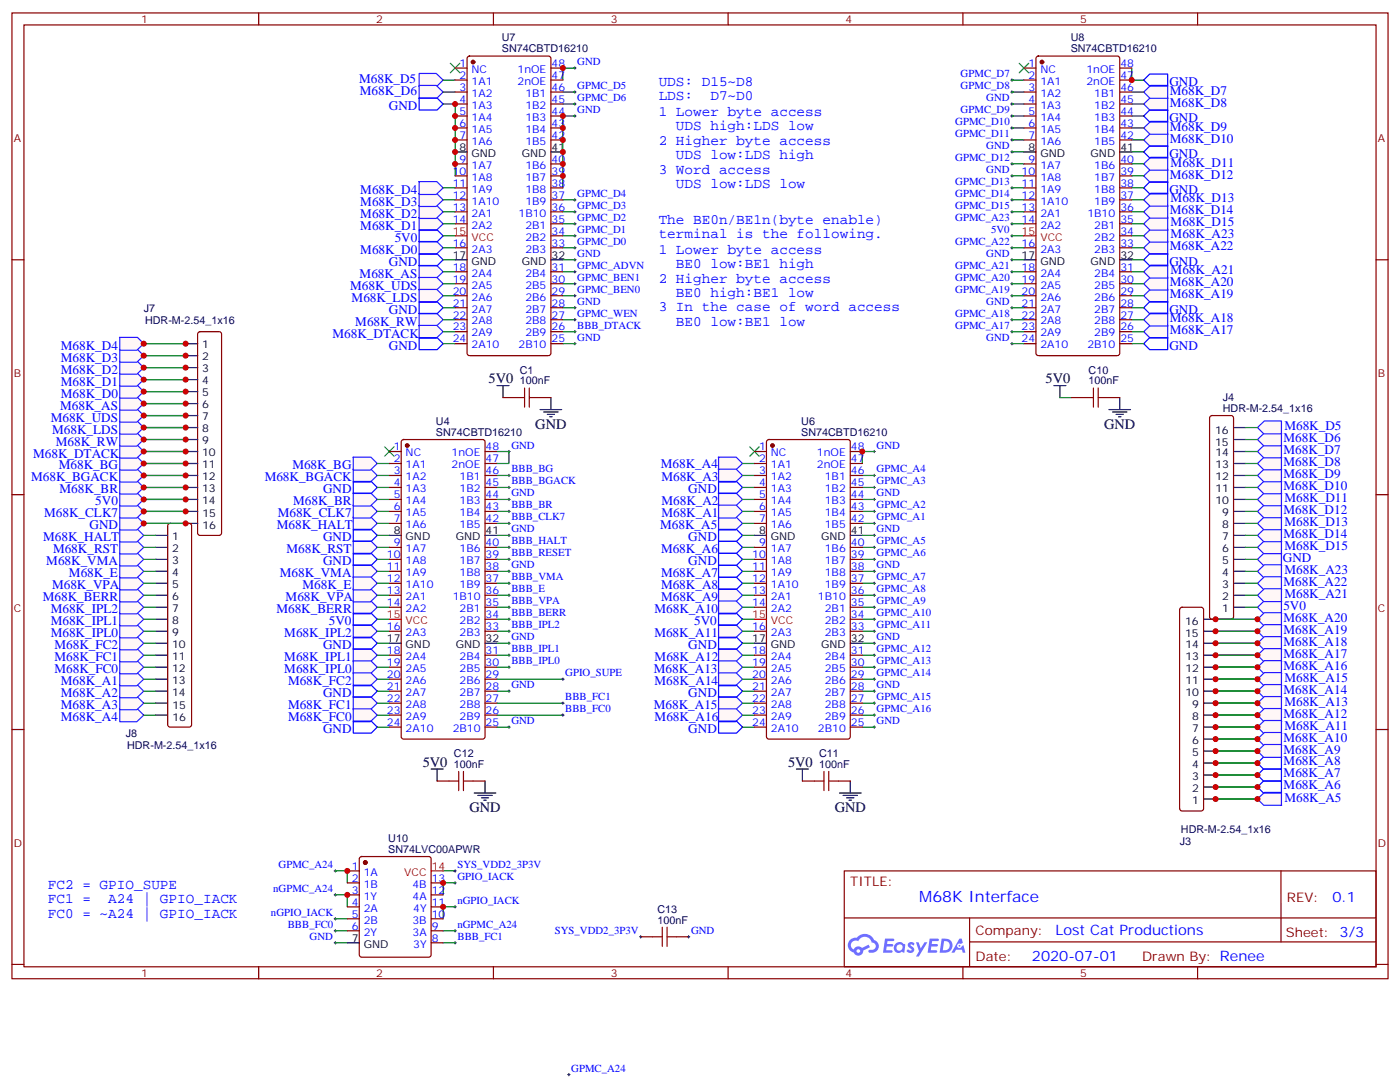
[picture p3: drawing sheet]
<svg xmlns="http://www.w3.org/2000/svg" width="412mm" height="321mm" viewBox="0 0 412 321" stroke-linecap="round" stroke-linejoin="round" font-family="sans-serif">
<defs><g id="words">
<text font-size="4.6" fill="#00f" x="270.8" y="265.4">M68K Interface</text>
<g font-size="4.2" fill="#00f">
<text x="194" y="25.3">UDS: D15~D8</text>
<text x="194" y="29.6">LDS:</text>
<text x="209.3" y="29.6">D7~D0</text>
<text x="194" y="34.1">1 Lower byte access</text>
<text x="199.1" y="38.4">UDS high:LDS low</text>
<text x="194" y="42.6">2 Higher byte access</text>
<text x="199.1" y="46.8">UDS low:LDS high</text>
<text x="194" y="51.1">3 Word access</text>
<text x="199.1" y="55.3">UDS low:LDS low</text>
<text x="194" y="65.9">The BE0n/BE1n(byte enable)</text>
<text x="194" y="70.1">terminal is the following.</text>
<text x="194" y="74.7">1 Lower byte access</text>
<text x="194" y="83.2">2 Higher byte access</text>
<text x="199.1" y="79">BE0 low:BE1 high</text>
<text x="199.1" y="87.4">BE0 high:BE1 low</text>
<text x="194" y="91.7">3 In the case of word access</text>
<text x="199.1" y="95.9">BE0 low:BE1 low</text>
<text x="14.1" y="261.7">FC2 = GPIO_SUPE</text>
<text x="14.1" y="265.9">FC1 =</text>
<text x="31.9" y="265.9">A24 | GPIO_IACK</text>
<text x="392.5" y="265.7">0.1</text>
<text x="14.1" y="270.2">FC0 = ~A24 | GPIO_IACK</text>
<text x="310.9" y="275.2">Lost Cat Productions</text>
<text x="304" y="283">2020-07-01</text>
</g>
<g font-size="4.2">
<text x="143.9" y="112.8">5V0</text>
<text x="308" y="112.8">5V0</text>
<text x="157.7" y="126.2">GND</text>
<text x="325.3" y="126.2">GND</text>
<text x="124.5" y="225.7">5V0</text>
<text x="232.1" y="225.7">5V0</text>
<text x="138.3" y="239.1">GND</text>
<text x="245.9" y="239.1">GND</text>
</g>
<g font-size="3.9" fill="#00f">
<text x="105.8" y="24.3">M68K_D5</text>
<text x="106" y="27.9">M68K_D6</text>
<text x="344.5" y="25.3">GND</text>
<text x="344.6" y="27.9">M68K_D7</text>
<text x="114.6" y="32.4">GND</text>
<text x="344.5" y="35.9">GND</text>
<text x="344.6" y="31.4">M68K_D8</text>
<text x="344.6" y="42">M68K_D10</text>
<text x="344.6" y="38.4">M68K_D9</text>
<text x="344.5" y="46.5">GND</text>
<text x="344.6" y="52.6">M68K_D12</text>
<text x="344.8" y="49">M68K_D11</text>
<text x="106.1" y="57.1">M68K_D4</text>
<text x="344.5" y="57.1">GND</text>
<text x="344.8" y="59.6">M68K_D13</text>
<text x="106.1" y="64.1">M68K_D2</text>
<text x="106.1" y="60.6">M68K_D3</text>
<text x="344.6" y="63.1">M68K_D14</text>
<text x="106.1" y="67.7">M68K_D1</text>
<text x="116.3" y="71.2">5V0</text>
<text x="344.8" y="70.2">M68K_A23</text>
<text x="344.8" y="66.7">M68K_D15</text>
<text x="106.1" y="74.7">M68K_D0</text>
<text x="344.6" y="73.7">M68K_A22</text>
<text x="105.9" y="81.8">M68K_AS</text>
<text x="114.6" y="78.2">GND</text>
<text x="344.5" y="78.2">GND</text>
<text x="344.8" y="80.8">M68K_A21</text>
<text x="103.2" y="85.3">M68K_UDS</text>
<text x="103.6" y="88.8">M68K_LDS</text>
<text x="344.6" y="87.8">M68K_A19</text>
<text x="344.6" y="84.3">M68K_A20</text>
<text x="104.7" y="95.9">M68K_RW</text>
<text x="114.6" y="92.4">GND</text>
<text x="344.5" y="92.4">GND</text>
<text x="344.6" y="94.9">M68K_A18</text>
<text x="98" y="99.4">M68K_DTACK</text>
<text x="344.6" y="98.4">M68K_A17</text>
<text x="17.9" y="106.5">M68K_D3</text>
<text x="17.9" y="102.9">M68K_D4</text>
<text x="114.6" y="102.9">GND</text>
<text x="344.5" y="102.9">GND</text>
<text x="17.9" y="113.5">M68K_D1</text>
<text x="17.9" y="110">M68K_D2</text>
<text x="17.9" y="117.1">M68K_D0</text>
<text x="15" y="124.1">M68K_UDS</text>
<text x="17.8" y="120.6">M68K_AS</text>
<text x="15.4" y="127.6">M68K_LDS</text>
<text x="16.5" y="131.2">M68K_RW</text>
<text x="378.1" y="130.2">M68K_D6</text>
<text x="378.4" y="126.6">M68K_D5</text>
<text x="9.8" y="134.7">M68K_DTACK</text>
<text x="194.7" y="137.7">M68K_A4</text>
<text x="378.1" y="137.2">M68K_D8</text>
<text x="378.1" y="133.7">M68K_D7</text>
<text x="9.2" y="141.7">M68K_BGACK</text>
<text x="17.3" y="138.2">M68K_BG</text>
<text x="78" y="141.7">M68K_BGACK</text>
<text x="86.1" y="138.2">M68K_BG</text>
<text x="194.8" y="141.7">M68K_A3</text>
<text x="378.1" y="140.7">M68K_D9</text>
<text x="17.6" y="145.3">M68K_BR</text>
<text x="28.1" y="148.8">5V0</text>
<text x="86.3" y="148.8">M68K_BR</text>
<text x="95.2" y="145.3">GND</text>
<text x="194.8" y="148.8">M68K_A2</text>
<text x="202.8" y="145.3">GND</text>
<text x="378.1" y="144.3">M68K_D10</text>
<text x="378.4" y="147.8">M68K_D11</text>
<text x="13" y="152.3">M68K_CLK7</text>
<text x="26.4" y="155.9">GND</text>
<text x="81.5" y="155.9">M68K_HALT</text>
<text x="81.8" y="152.3">M68K_CLK7</text>
<text x="194.5" y="155.8">M68K_A5</text>
<text x="194.8" y="152.3">M68K_A1</text>
<text x="378.1" y="151.3">M68K_D12</text>
<text x="378.4" y="154.9">M68K_D13</text>
<text x="12.7" y="159.4">M68K_HALT</text>
<text x="95.2" y="159.4">GND</text>
<text x="202.8" y="159.4">GND</text>
<text x="378.1" y="158.4">M68K_D14</text>
<text x="378.4" y="161.9">M68K_D15</text>
<text x="13.6" y="166.4">M68K_VMA</text>
<text x="15.6" y="162.9">M68K_RST</text>
<text x="84.4" y="162.9">M68K_RST</text>
<text x="95.2" y="166.4">GND</text>
<text x="194.7" y="162.9">M68K_A6</text>
<text x="202.8" y="166.4">GND</text>
<text x="377.9" y="165.4">GND</text>
<text x="15.3" y="173.5">M68K_VPA</text>
<text x="20.3" y="170">M68K_E</text>
<text x="82.4" y="170">M68K_VMA</text>
<text x="89.1" y="173.5">M68K_E</text>
<text x="194.7" y="170">M68K_A7</text>
<text x="194.7" y="173.5">M68K_A8</text>
<text x="378.1" y="172.5">M68K_A22</text>
<text x="378.4" y="169">M68K_A23</text>
<text x="12.6" y="177">M68K_BERR</text>
<text x="84.1" y="177">M68K_VPA</text>
<text x="194.7" y="177">M68K_A9</text>
<text x="378" y="179.5">5V0</text>
<text x="378.4" y="176">M68K_A21</text>
<text x="15" y="184.1">M68K_IPL1</text>
<text x="15" y="180.6">M68K_IPL2</text>
<text x="81.4" y="180.6">M68K_BERR</text>
<text x="96.9" y="184.1">5V0</text>
<text x="192.8" y="180.5">M68K_A10</text>
<text x="204.5" y="184.1">5V0</text>
<text x="378.1" y="183.1">M68K_A20</text>
<text x="15" y="187.6">M68K_IPL0</text>
<text x="16" y="191.1">M68K_FC2</text>
<text x="83.7" y="187.6">M68K_IPL2</text>
<text x="95.2" y="191.1">GND</text>
<text x="192.8" y="187.5">M68K_A11</text>
<text x="202.8" y="191.1">GND</text>
<text x="378.1" y="186.6">M68K_A19</text>
<text x="378.1" y="190.1">M68K_A18</text>
<text x="16" y="194.7">M68K_FC1</text>
<text x="83.7" y="194.7">M68K_IPL1</text>
<text x="192.8" y="194.6">M68K_A12</text>
<text x="378.1" y="193.7">M68K_A17</text>
<text x="378.1" y="197.2">M68K_A16</text>
<text x="16" y="198.2">M68K_FC0</text>
<text x="17.9" y="201.7">M68K_A1</text>
<text x="83.7" y="198.2">M68K_IPL0</text>
<text x="84.8" y="201.7">M68K_FC2</text>
<text x="192.6" y="198.1">M68K_A13</text>
<text x="192.8" y="201.7">M68K_A14</text>
<text x="378.4" y="200.7">M68K_A15</text>
<text x="17.9" y="208.8">M68K_A3</text>
<text x="17.9" y="205.2">M68K_A2</text>
<text x="84.8" y="208.8">M68K_FC1</text>
<text x="95.2" y="205.2">GND</text>
<text x="192.6" y="208.7">M68K_A15</text>
<text x="202.8" y="205.2">GND</text>
<text x="378.1" y="204.3">M68K_A14</text>
<text x="378.4" y="207.8">M68K_A13</text>
<text x="17.9" y="212.3">M68K_A4</text>
<text x="84.8" y="212.3">M68K_FC0</text>
<text x="95.2" y="215.8">GND</text>
<text x="192.8" y="212.2">M68K_A16</text>
<text x="202.8" y="215.8">GND</text>
<text x="378.1" y="211.3">M68K_A12</text>
<text x="378.4" y="214.8">M68K_A11</text>
<text x="378.1" y="218.4">M68K_A10</text>
<text x="378.1" y="221.9">M68K_A9</text>
<text x="378.1" y="225.4">M68K_A8</text>
<text x="378.1" y="232.4">M68K_A6</text>
<text x="378.1" y="228.9">M68K_A7</text>
<text x="378.4" y="236">M68K_A5</text>
</g>
<g font-size="3.9" fill="#800">
<text x="250.5" y="261">TITLE:</text>
<text x="379.1" y="265.7">REV:</text>
<text x="287.4" y="275.2">Company:</text>
<text x="378.7" y="275.8">Sheet: 3/3</text>
<text x="287.4" y="282.9">Date:</text>
<text x="336.4" y="282.9">Drawn By: Renee</text>
</g>
<g font-size="3.2" fill="#800">
<text x="41.6" y="6.8">1</text>
<text x="110.8" y="6.8">2</text>
<text x="179.9" y="6.8">3</text>
<text x="249.1" y="6.8">4</text>
<text x="318.2" y="6.8">5</text>
<text x="4.1" y="41.9">A</text>
<text x="405.9" y="41.9">A</text>
<text x="4.1" y="111.1">B</text>
<text x="405.9" y="111.1">B</text>
<text x="4.1" y="180.2">C</text>
<text x="405.9" y="180.2">C</text>
<text x="4.1" y="249.3">D</text>
<text x="405.9" y="249.3">D</text>
<text x="41.6" y="287.6">1</text>
<text x="110.8" y="287.6">2</text>
<text x="179.9" y="287.6">3</text>
<text x="249.1" y="287.6">4</text>
<text x="318.2" y="287.6">5</text>
</g>
<g font-size="3.2" fill="#000080">
<text x="147.8" y="15.4">SN74CBTD16210</text>
<text x="147.8" y="12.1">U7</text>
<text x="315.4" y="15.4">SN74CBTD16210</text>
<text x="315.4" y="12.1">U8</text>
<text x="42.4" y="91.8">J7</text>
<text x="42.7" y="95.3">HDR-M-2.54_1x16</text>
<text x="153.1" y="113.2">100nF</text>
<text x="153.1" y="110">C1</text>
<text x="320.7" y="113.2">100nF</text>
<text x="320.7" y="110">C10</text>
<text x="360.2" y="118.1">J4</text>
<text x="128.4" y="125">U4</text>
<text x="236" y="125">U6</text>
<text x="360.2" y="121.3">HDR-M-2.54_1x16</text>
<text x="128.4" y="128.3">SN74CBTD16210</text>
<text x="236" y="128.3">SN74CBTD16210</text>
<text x="37.1" y="217">J8</text>
<text x="37.4" y="220.5">HDR-M-2.54_1x16</text>
<text x="133.7" y="226.1">100nF</text>
<text x="133.7" y="222.9">C12</text>
<text x="241.3" y="226.1">100nF</text>
<text x="241.3" y="222.9">C11</text>
<text x="347.9" y="245.2">HDR-M-2.54_1x16</text>
<text x="114.4" y="251.1">SN74LVC00APWR</text>
<text x="114.4" y="247.9">U10</text>
<text x="347.5" y="248.7">J3</text>
<text x="193.7" y="268.7">C13</text>
<text x="193.7" y="271.9">100nF</text>
</g>
<g font-size="3.2" fill="#00f">
<text x="135.4" y="19.7">1</text>
<text x="135.4" y="23.2">2</text>
<text x="138.9" y="21.4">NC</text>
<text x="152.4" y="21.4">1nOE</text>
<text x="162.5" y="23.2">47</text>
<text x="162.5" y="19.7">48</text>
<text x="170" y="19.2">GND</text>
<text x="283" y="22.7">GPMC_D7</text>
<text x="303" y="19.7">1</text>
<text x="303" y="23.2">2</text>
<text x="306.5" y="21.4">NC</text>
<text x="320" y="21.4">1nOE</text>
<text x="330" y="23.2">47</text>
<text x="330" y="19.7">48</text>
<text x="135.4" y="26.7">3</text>
<text x="138.9" y="25">1A1</text>
<text x="138.9" y="28.5">1A2</text>
<text x="152.4" y="25">2nOE</text>
<text x="154.8" y="28.5">1B1</text>
<text x="162.5" y="26.7">46</text>
<text x="170" y="26.2">GPMC_D5</text>
<text x="170" y="29.7">GPMC_D6</text>
<text x="283" y="26.2">GPMC_D8</text>
<text x="290.5" y="29.7">GND</text>
<text x="303" y="26.7">3</text>
<text x="306.5" y="25">1A1</text>
<text x="306.5" y="28.5">1A2</text>
<text x="320" y="25">2nOE</text>
<text x="322.3" y="28.5">1B1</text>
<text x="330" y="26.7">46</text>
<text x="135.4" y="30.3">4</text>
<text x="135.4" y="33.8">5</text>
<text x="138.9" y="32">1A3</text>
<text x="138.9" y="35.6">1A4</text>
<text x="154.8" y="35.6">1B3</text>
<text x="154.8" y="32">1B2</text>
<text x="162.5" y="33.8">44</text>
<text x="162.5" y="30.3">45</text>
<text x="170" y="33.3">GND</text>
<text x="283" y="33.3">GPMC_D9</text>
<text x="303" y="30.3">4</text>
<text x="303" y="33.8">5</text>
<text x="306.5" y="32">1A3</text>
<text x="306.5" y="35.6">1A4</text>
<text x="322.3" y="35.6">1B3</text>
<text x="322.3" y="32">1B2</text>
<text x="330" y="33.8">44</text>
<text x="330" y="30.3">45</text>
<text x="135.4" y="37.3">6</text>
<text x="135.4" y="40.9">7</text>
<text x="138.9" y="39.1">1A5</text>
<text x="154.8" y="39.1">1B4</text>
<text x="162.5" y="40.9">42</text>
<text x="162.5" y="37.3">43</text>
<text x="281.4" y="36.8">GPMC_D10</text>
<text x="281.4" y="40.3">GPMC_D11</text>
<text x="303" y="37.3">6</text>
<text x="303" y="40.9">7</text>
<text x="306.5" y="39.1">1A5</text>
<text x="322.3" y="39.1">1B4</text>
<text x="330" y="40.9">42</text>
<text x="330" y="37.3">43</text>
<text x="135.4" y="47.9">9</text>
<text x="138.9" y="42.6">1A6</text>
<text x="154.8" y="42.6">1B5</text>
<text x="162.5" y="47.9">40</text>
<text x="281.4" y="47.4">GPMC_D12</text>
<text x="290.5" y="43.9">GND</text>
<text x="303" y="47.9">9</text>
<text x="306.5" y="42.6">1A6</text>
<text x="322.3" y="42.6">1B5</text>
<text x="330" y="47.9">40</text>
<text x="133.4" y="51.4">10</text>
<text x="138.9" y="49.7">1A7</text>
<text x="138.9" y="53.2">1A8</text>
<text x="154.8" y="53.2">1B7</text>
<text x="154.8" y="49.7">1B6</text>
<text x="162.5" y="51.4">39</text>
<text x="290.5" y="50.9">GND</text>
<text x="300.9" y="51.4">10</text>
<text x="306.5" y="49.7">1A7</text>
<text x="306.5" y="53.2">1A8</text>
<text x="322.3" y="53.2">1B7</text>
<text x="322.3" y="49.7">1B6</text>
<text x="330" y="51.4">39</text>
<text x="133.4" y="55">11</text>
<text x="133.4" y="58.5">12</text>
<text x="138.9" y="56.7">1A9</text>
<text x="154.8" y="56.7">1B8</text>
<text x="162.5" y="58.5">37</text>
<text x="162.5" y="55">38</text>
<text x="170" y="58">GPMC_D4</text>
<text x="281.4" y="54.4">GPMC_D13</text>
<text x="281.4" y="58">GPMC_D14</text>
<text x="300.9" y="55">11</text>
<text x="300.9" y="58.5">12</text>
<text x="306.5" y="56.7">1A9</text>
<text x="322.3" y="56.7">1B8</text>
<text x="330" y="58.5">37</text>
<text x="330" y="55">38</text>
<text x="133.4" y="62">13</text>
<text x="133.4" y="65.5">14</text>
<text x="138.9" y="60.3">1A10</text>
<text x="138.9" y="63.8">2A1</text>
<text x="152.7" y="63.8">1B10</text>
<text x="154.8" y="60.3">1B9</text>
<text x="162.5" y="65.5">35</text>
<text x="162.5" y="62">36</text>
<text x="170" y="65">GPMC_D2</text>
<text x="170" y="61.5">GPMC_D3</text>
<text x="281.4" y="65">GPMC_A23</text>
<text x="281.4" y="61.5">GPMC_D15</text>
<text x="300.9" y="62">13</text>
<text x="300.9" y="65.5">14</text>
<text x="306.5" y="60.3">1A10</text>
<text x="306.5" y="63.8">2A1</text>
<text x="320.3" y="63.8">1B10</text>
<text x="322.3" y="60.3">1B9</text>
<text x="330" y="65.5">35</text>
<text x="330" y="62">36</text>
<text x="138.9" y="67.3">2A2</text>
<text x="154.8" y="70.8">2B2</text>
<text x="154.8" y="67.3">2B1</text>
<text x="162.5" y="69.1">34</text>
<text x="170" y="68.5">GPMC_D1</text>
<text x="291.9" y="68.5">5V0</text>
<text x="306.5" y="67.3">2A2</text>
<text x="322.3" y="70.8">2B2</text>
<text x="322.3" y="67.3">2B1</text>
<text x="330" y="69.1">34</text>
<text x="133.4" y="72.6">16</text>
<text x="138.9" y="74.4">2A3</text>
<text x="154.8" y="74.4">2B3</text>
<text x="162.5" y="72.6">33</text>
<text x="170" y="72.1">GPMC_D0</text>
<text x="170" y="75.6">GND</text>
<text x="281.4" y="72.1">GPMC_A22</text>
<text x="290.5" y="75.6">GND</text>
<text x="300.9" y="72.6">16</text>
<text x="306.5" y="74.4">2A3</text>
<text x="322.3" y="74.4">2B3</text>
<text x="330" y="72.6">33</text>
<text x="133.4" y="79.7">18</text>
<text x="133.4" y="83.2">19</text>
<text x="138.9" y="81.4">2A4</text>
<text x="154.8" y="81.4">2B4</text>
<text x="162.5" y="83.2">30</text>
<text x="162.5" y="79.7">31</text>
<text x="170" y="82.7">GPMC_BEN1</text>
<text x="170" y="79.1">GPMC_ADVN</text>
<text x="281.4" y="82.7">GPMC_A20</text>
<text x="281.4" y="79.1">GPMC_A21</text>
<text x="300.9" y="79.7">18</text>
<text x="300.9" y="83.2">19</text>
<text x="306.5" y="81.4">2A4</text>
<text x="322.3" y="81.4">2B4</text>
<text x="330" y="83.2">30</text>
<text x="330" y="79.7">31</text>
<text x="133.4" y="86.7">20</text>
<text x="138.9" y="84.9">2A5</text>
<text x="138.9" y="88.5">2A6</text>
<text x="154.8" y="88.5">2B6</text>
<text x="154.8" y="84.9">2B5</text>
<text x="162.5" y="86.7">29</text>
<text x="170" y="89.7">GND</text>
<text x="170" y="86.2">GPMC_BEN0</text>
<text x="281.4" y="86.2">GPMC_A19</text>
<text x="290.5" y="89.7">GND</text>
<text x="300.9" y="86.7">20</text>
<text x="306.5" y="84.9">2A5</text>
<text x="306.5" y="88.5">2A6</text>
<text x="322.3" y="88.5">2B6</text>
<text x="322.3" y="84.9">2B5</text>
<text x="330" y="86.7">29</text>
<text x="133.4" y="90.2">21</text>
<text x="133.4" y="93.8">22</text>
<text x="138.9" y="92">2A7</text>
<text x="138.9" y="95.5">2A8</text>
<text x="154.8" y="95.5">2B8</text>
<text x="154.8" y="92">2B7</text>
<text x="162.5" y="93.8">27</text>
<text x="162.5" y="90.2">28</text>
<text x="170" y="93.2">GPMC_WEN</text>
<text x="281.4" y="93.2">GPMC_A18</text>
<text x="300.9" y="90.2">21</text>
<text x="300.9" y="93.8">22</text>
<text x="306.5" y="92">2A7</text>
<text x="306.5" y="95.5">2A8</text>
<text x="322.3" y="95.5">2B8</text>
<text x="322.3" y="92">2B7</text>
<text x="330" y="93.8">27</text>
<text x="330" y="90.2">28</text>
<text x="133.4" y="97.3">23</text>
<text x="133.4" y="100.8">24</text>
<text x="138.9" y="99.1">2A9</text>
<text x="154.8" y="99.1">2B9</text>
<text x="162.5" y="100.8">25</text>
<text x="162.5" y="97.3">26</text>
<text x="170" y="96.8">BBB_DTACK</text>
<text x="170" y="100.3">GND</text>
<text x="281.4" y="96.8">GPMC_A17</text>
<text x="290.5" y="100.3">GND</text>
<text x="300.9" y="97.3">23</text>
<text x="300.9" y="100.8">24</text>
<text x="306.5" y="99.1">2A9</text>
<text x="322.3" y="99.1">2B9</text>
<text x="330" y="100.8">25</text>
<text x="330" y="97.3">26</text>
<text x="138.9" y="102.6">2A10</text>
<text x="152.7" y="102.6">2B10</text>
<text x="306.5" y="102.6">2A10</text>
<text x="320.3" y="102.6">2B10</text>
<text x="116" y="132.6">1</text>
<text x="116" y="136.1">2</text>
<text x="119.5" y="134.3">NC</text>
<text x="119.5" y="137.9">1A1</text>
<text x="133" y="137.9">2nOE</text>
<text x="133" y="134.3">1nOE</text>
<text x="143.1" y="136.1">47</text>
<text x="143.1" y="132.6">48</text>
<text x="150.6" y="132">GND</text>
<text x="223.6" y="132.6">1</text>
<text x="223.6" y="136.1">2</text>
<text x="227.1" y="134.3">NC</text>
<text x="227.1" y="137.9">1A1</text>
<text x="240.6" y="137.9">2nOE</text>
<text x="240.6" y="134.3">1nOE</text>
<text x="250.6" y="136.1">47</text>
<text x="250.6" y="132.6">48</text>
<text x="258.2" y="132">GND</text>
<text x="116" y="139.6">3</text>
<text x="116" y="143.2">4</text>
<text x="119.5" y="141.4">1A2</text>
<text x="135.4" y="141.4">1B1</text>
<text x="143.1" y="143.2">45</text>
<text x="143.1" y="139.6">46</text>
<text x="150.6" y="139.1">BBB_BG</text>
<text x="150.6" y="142.6">BBB_BGACK</text>
<text x="223.6" y="139.6">3</text>
<text x="223.6" y="143.2">4</text>
<text x="227.1" y="141.4">1A2</text>
<text x="243" y="141.4">1B1</text>
<text x="250.6" y="143.2">45</text>
<text x="250.6" y="139.6">46</text>
<text x="258.2" y="142.6">GPMC_A3</text>
<text x="258.2" y="139.1">GPMC_A4</text>
<text x="116" y="146.7">5</text>
<text x="119.5" y="144.9">1A3</text>
<text x="119.5" y="148.4">1A4</text>
<text x="135.4" y="148.4">1B3</text>
<text x="135.4" y="144.9">1B2</text>
<text x="143.1" y="146.7">44</text>
<text x="150.6" y="149.7">BBB_BR</text>
<text x="150.6" y="146.2">GND</text>
<text x="223.6" y="146.7">5</text>
<text x="227.1" y="144.9">1A3</text>
<text x="227.1" y="148.4">1A4</text>
<text x="243" y="148.4">1B3</text>
<text x="243" y="144.9">1B2</text>
<text x="250.6" y="146.7">44</text>
<text x="258.2" y="149.7">GPMC_A2</text>
<text x="258.2" y="146.2">GND</text>
<text x="116" y="150.2">6</text>
<text x="116" y="153.7">7</text>
<text x="119.5" y="152">1A5</text>
<text x="119.5" y="155.5">1A6</text>
<text x="135.4" y="155.5">1B5</text>
<text x="135.4" y="152">1B4</text>
<text x="143.1" y="153.7">42</text>
<text x="143.1" y="150.2">43</text>
<text x="150.6" y="153.2">BBB_CLK7</text>
<text x="223.6" y="150.2">6</text>
<text x="223.6" y="153.7">7</text>
<text x="227.1" y="152">1A5</text>
<text x="227.1" y="155.5">1A6</text>
<text x="243" y="155.5">1B5</text>
<text x="243" y="152">1B4</text>
<text x="250.6" y="153.7">42</text>
<text x="250.6" y="150.2">43</text>
<text x="258.2" y="153.2">GPMC_A1</text>
<text x="116" y="160.8">9</text>
<text x="143.1" y="160.8">40</text>
<text x="150.6" y="160.3">BBB_HALT</text>
<text x="150.6" y="156.7">GND</text>
<text x="223.6" y="160.8">9</text>
<text x="250.6" y="160.8">40</text>
<text x="258.2" y="160.3">GPMC_A5</text>
<text x="258.2" y="156.7">GND</text>
<text x="114" y="164.3">10</text>
<text x="114" y="167.9">11</text>
<text x="119.5" y="162.6">1A7</text>
<text x="119.5" y="166.1">1A8</text>
<text x="135.4" y="166.1">1B7</text>
<text x="135.4" y="162.6">1B6</text>
<text x="143.1" y="167.9">38</text>
<text x="143.1" y="164.3">39</text>
<text x="150.6" y="163.8">BBB_RESET</text>
<text x="150.6" y="167.3">GND</text>
<text x="221.6" y="164.3">10</text>
<text x="221.6" y="167.9">11</text>
<text x="227.1" y="162.6">1A7</text>
<text x="227.1" y="166.1">1A8</text>
<text x="243" y="166.1">1B7</text>
<text x="243" y="162.6">1B6</text>
<text x="250.6" y="167.9">38</text>
<text x="250.6" y="164.3">39</text>
<text x="258.2" y="163.8">GPMC_A6</text>
<text x="258.2" y="167.3">GND</text>
<text x="114" y="171.4">12</text>
<text x="119.5" y="169.6">1A9</text>
<text x="119.5" y="173.1">1A10</text>
<text x="135.4" y="173.1">1B9</text>
<text x="135.4" y="169.6">1B8</text>
<text x="143.1" y="171.4">37</text>
<text x="150.6" y="170.9">BBB_VMA</text>
<text x="221.6" y="171.4">12</text>
<text x="227.1" y="169.6">1A9</text>
<text x="227.1" y="173.1">1A10</text>
<text x="243" y="173.1">1B9</text>
<text x="243" y="169.6">1B8</text>
<text x="250.6" y="171.4">37</text>
<text x="258.2" y="170.9">GPMC_A7</text>
<text x="114" y="174.9">13</text>
<text x="114" y="178.4">14</text>
<text x="119.5" y="176.7">2A1</text>
<text x="133.3" y="176.7">1B10</text>
<text x="143.1" y="178.4">35</text>
<text x="143.1" y="174.9">36</text>
<text x="150.6" y="174.4">BBB_E</text>
<text x="150.6" y="177.9">BBB_VPA</text>
<text x="221.6" y="174.9">13</text>
<text x="221.6" y="178.4">14</text>
<text x="227.1" y="176.7">2A1</text>
<text x="240.9" y="176.7">1B10</text>
<text x="250.6" y="178.4">35</text>
<text x="250.6" y="174.9">36</text>
<text x="258.2" y="174.4">GPMC_A8</text>
<text x="258.2" y="177.9">GPMC_A9</text>
<text x="114" y="185.5">16</text>
<text x="119.5" y="180.2">2A2</text>
<text x="135.4" y="183.7">2B2</text>
<text x="135.4" y="180.2">2B1</text>
<text x="143.1" y="185.5">33</text>
<text x="143.1" y="182">34</text>
<text x="150.6" y="181.4">BBB_BERR</text>
<text x="150.6" y="185">BBB_IPL2</text>
<text x="221.6" y="185.5">16</text>
<text x="227.1" y="180.2">2A2</text>
<text x="243" y="183.7">2B2</text>
<text x="243" y="180.2">2B1</text>
<text x="250.6" y="185.5">33</text>
<text x="250.6" y="182">34</text>
<text x="258.2" y="181.4">GPMC_A10</text>
<text x="258.2" y="185">GPMC_A11</text>
<text x="119.5" y="187.3">2A3</text>
<text x="135.4" y="187.3">2B3</text>
<text x="150.6" y="188.5">GND</text>
<text x="227.1" y="187.3">2A3</text>
<text x="243" y="187.3">2B3</text>
<text x="258.2" y="188.5">GND</text>
<text x="114" y="192.5">18</text>
<text x="114" y="196.1">19</text>
<text x="119.5" y="194.3">2A4</text>
<text x="119.5" y="197.8">2A5</text>
<text x="135.4" y="197.8">2B5</text>
<text x="135.4" y="194.3">2B4</text>
<text x="143.1" y="196.1">30</text>
<text x="143.1" y="192.5">31</text>
<text x="150.6" y="192">BBB_IPL1</text>
<text x="150.6" y="195.5">BBB_IPL0</text>
<text x="221.6" y="192.5">18</text>
<text x="221.6" y="196.1">19</text>
<text x="227.1" y="194.3">2A4</text>
<text x="227.1" y="197.8">2A5</text>
<text x="243" y="197.8">2B5</text>
<text x="243" y="194.3">2B4</text>
<text x="250.6" y="196.1">30</text>
<text x="250.6" y="192.5">31</text>
<text x="258.2" y="192">GPMC_A12</text>
<text x="258.2" y="195.5">GPMC_A13</text>
<text x="114" y="199.6">20</text>
<text x="114" y="203.1">21</text>
<text x="119.5" y="201.4">2A6</text>
<text x="135.4" y="201.4">2B6</text>
<text x="143.1" y="203.1">28</text>
<text x="143.1" y="199.6">29</text>
<text x="150.6" y="202.6">GND</text>
<text x="166.5" y="199.1">GPIO_SUPE</text>
<text x="221.6" y="199.6">20</text>
<text x="221.6" y="203.1">21</text>
<text x="227.1" y="201.4">2A6</text>
<text x="243" y="201.4">2B6</text>
<text x="250.6" y="203.1">28</text>
<text x="250.6" y="199.6">29</text>
<text x="258.2" y="199.1">GPMC_A14</text>
<text x="258.2" y="202.6">GND</text>
<text x="114" y="206.7">22</text>
<text x="119.5" y="204.9">2A7</text>
<text x="119.5" y="208.4">2A8</text>
<text x="135.4" y="208.4">2B8</text>
<text x="135.4" y="204.9">2B7</text>
<text x="143.1" y="206.7">27</text>
<text x="166.5" y="209.7">BBB_FC0</text>
<text x="166.5" y="206.1">BBB_FC1</text>
<text x="221.6" y="206.7">22</text>
<text x="227.1" y="204.9">2A7</text>
<text x="227.1" y="208.4">2A8</text>
<text x="243" y="208.4">2B8</text>
<text x="243" y="204.9">2B7</text>
<text x="250.6" y="206.7">27</text>
<text x="258.2" y="206.1">GPMC_A15</text>
<text x="258.2" y="209.7">GPMC_A16</text>
<text x="114" y="210.2">23</text>
<text x="114" y="213.7">24</text>
<text x="119.5" y="211.9">2A9</text>
<text x="119.5" y="215.5">2A10</text>
<text x="133.3" y="215.5">2B10</text>
<text x="135.4" y="211.9">2B9</text>
<text x="143.1" y="213.7">25</text>
<text x="143.1" y="210.2">26</text>
<text x="150.6" y="213.2">GND</text>
<text x="221.6" y="210.2">23</text>
<text x="221.6" y="213.7">24</text>
<text x="227.1" y="211.9">2A9</text>
<text x="227.1" y="215.5">2A10</text>
<text x="240.9" y="215.5">2B10</text>
<text x="243" y="211.9">2B9</text>
<text x="250.6" y="213.7">25</text>
<text x="250.6" y="210.2">26</text>
<text x="258.2" y="213.2">GND</text>
<text x="82.1" y="255.5">GPMC_A24</text>
<text x="103.6" y="256">1</text>
<text x="107.1" y="257.8">1A</text>
<text x="134.8" y="255.5">SYS_VDD2_3P3V</text>
<text x="80.5" y="262.6">nGPMC_A24</text>
<text x="103.6" y="259.6">2</text>
<text x="103.6" y="263.1">3</text>
<text x="107.1" y="261.3">1B</text>
<text x="121.5" y="261.3">4B</text>
<text x="127.2" y="263.1">12</text>
<text x="127.2" y="259.6">13</text>
<text x="134.8" y="259">GPIO_IACK</text>
<text x="79.8" y="269.6">nGPIO_IACK</text>
<text x="103.6" y="266.6">4</text>
<text x="107.1" y="264.9">1Y</text>
<text x="107.1" y="268.4">2A</text>
<text x="121.5" y="264.9">4A</text>
<text x="121.7" y="268.4">4Y</text>
<text x="127.2" y="266.6">11</text>
<text x="134.8" y="266.1">nGPIO_IACK</text>
<text x="84.8" y="273.2">BBB_FC0</text>
<text x="103.6" y="270.2">5</text>
<text x="103.6" y="273.7">6</text>
<text x="107.1" y="271.9">2B</text>
<text x="107.1" y="275.4">2Y</text>
<text x="121.5" y="271.9">3B</text>
<text x="121.5" y="275.4">3A</text>
<text x="127.2" y="273.7">9</text>
<text x="127.2" y="270.2">10</text>
<text x="134.8" y="273.2">nGPMC_A24</text>
<text x="163.4" y="274.9">SYS_VDD2_3P3V</text>
<text x="203.6" y="274.9">GND</text>
<text x="91.2" y="276.7">GND</text>
<text x="121.7" y="279">3Y</text>
<text x="127.2" y="277.2">8</text>
<text x="134.8" y="276.7">BBB_FC1</text>
<text x="168.3" y="315.5">GPMC_A24</text>
</g>
<g font-size="3.2">
<text x="135.4" y="44.4">8</text>
<text x="138.9" y="46.1">GND</text>
<text x="153.7" y="46.1">GND</text>
<text x="162.5" y="44.4">41</text>
<text x="303" y="44.4">8</text>
<text x="306.5" y="46.1">GND</text>
<text x="321.3" y="46.1">GND</text>
<text x="330" y="44.4">41</text>
<text x="133.4" y="76.1">17</text>
<text x="138.9" y="77.9">GND</text>
<text x="153.7" y="77.9">GND</text>
<text x="162.5" y="76.1">32</text>
<text x="300.9" y="76.1">17</text>
<text x="306.5" y="77.9">GND</text>
<text x="321.3" y="77.9">GND</text>
<text x="330" y="76.1">32</text>
<text x="59.5" y="102.6">1</text>
<text x="59.5" y="106.1">2</text>
<text x="59.5" y="109.6">3</text>
<text x="59.5" y="113.2">4</text>
<text x="59.5" y="116.7">5</text>
<text x="59.5" y="120.2">6</text>
<text x="59.5" y="123.8">7</text>
<text x="59.5" y="127.3">8</text>
<text x="59.5" y="130.8">9</text>
<text x="357.9" y="131.2">15</text>
<text x="357.9" y="127.6">16</text>
<text x="59.5" y="134.3">10</text>
<text x="59.5" y="137.9">11</text>
<text x="358" y="137.9">13</text>
<text x="358" y="134.3">14</text>
<text x="59.5" y="141.4">12</text>
<text x="358" y="141.4">12</text>
<text x="59.5" y="144.9">13</text>
<text x="59.5" y="148.4">14</text>
<text x="358" y="148.4">10</text>
<text x="358" y="144.9">11</text>
<text x="59.6" y="152.3">15</text>
<text x="59.6" y="155.9">16</text>
<text x="360" y="155.5">8</text>
<text x="360" y="152">9</text>
<text x="50.7" y="159">1</text>
<text x="116" y="157.3">8</text>
<text x="119.5" y="159">GND</text>
<text x="134.3" y="159">GND</text>
<text x="143.1" y="157.3">41</text>
<text x="223.6" y="157.3">8</text>
<text x="227.1" y="159">GND</text>
<text x="241.9" y="159">GND</text>
<text x="250.6" y="157.3">41</text>
<text x="360" y="159">7</text>
<text x="50.7" y="162.6">2</text>
<text x="50.7" y="166.1">3</text>
<text x="360" y="166.1">5</text>
<text x="360" y="162.6">6</text>
<text x="50.7" y="169.6">4</text>
<text x="50.7" y="173.1">5</text>
<text x="360" y="173.1">3</text>
<text x="360" y="169.6">4</text>
<text x="50.7" y="176.7">6</text>
<text x="360" y="176.7">2</text>
<text x="50.7" y="180.2">7</text>
<text x="50.7" y="183.7">8</text>
<text x="349.1" y="184.1">16</text>
<text x="360" y="180.2">1</text>
<text x="50.7" y="187.3">9</text>
<text x="50.7" y="190.8">10</text>
<text x="114" y="189">17</text>
<text x="119.5" y="190.8">GND</text>
<text x="134.3" y="190.8">GND</text>
<text x="143.1" y="189">32</text>
<text x="221.6" y="189">17</text>
<text x="227.1" y="190.8">GND</text>
<text x="241.9" y="190.8">GND</text>
<text x="250.6" y="189">32</text>
<text x="349.1" y="187.6">15</text>
<text x="349.2" y="190.8">14</text>
<text x="50.7" y="194.3">11</text>
<text x="50.7" y="197.8">12</text>
<text x="349.2" y="197.8">12</text>
<text x="349.2" y="194.3">13</text>
<text x="50.7" y="201.4">13</text>
<text x="349.2" y="201.4">11</text>
<text x="50.7" y="204.9">14</text>
<text x="50.8" y="208.8">15</text>
<text x="349.2" y="204.9">10</text>
<text x="351.2" y="208.4">9</text>
<text x="50.8" y="212.3">16</text>
<text x="351.2" y="215.5">7</text>
<text x="351.2" y="211.9">8</text>
<text x="351.2" y="219">6</text>
<text x="351.2" y="226.1">4</text>
<text x="351.2" y="222.5">5</text>
<text x="351.2" y="233.1">2</text>
<text x="351.2" y="229.6">3</text>
<text x="351.2" y="236.6">1</text>
<text x="103.6" y="277.2">7</text>
<text x="107.1" y="279">GND</text>
</g>
<g font-size="3.2" fill="#f00">
<text x="133.4" y="69.1">15</text>
<text x="138.9" y="70.8">VCC</text>
<text x="300.9" y="69.1">15</text>
<text x="306.5" y="70.8">VCC</text>
<text x="114" y="182">15</text>
<text x="119.5" y="183.7">VCC</text>
<text x="221.6" y="182">15</text>
<text x="227.1" y="183.7">VCC</text>
<text x="119.1" y="257.8">VCC</text>
<text x="127.2" y="256">14</text>
</g>
</g></defs>
<g fill="none" stroke="#870000" stroke-width=".35">
<path d="M3.5 3.8h405.4v284.3h-405.4zM7.1 7.3h398.2v277.3h-398.2zM76.2 3.8v3.5M145.3 3.8v3.5M214.5 3.8v3.5M283.6 3.8v3.5M352.8 3.8v3.5M3.5 76.5h3.6M405.3 76.5h3.6M3.5 145.6h3.6M405.3 145.6h3.6M3.5 214.8h3.6"/>
<path d="M405.3 214.8h3.6M248.7 256.4h156.6v28.2h-156.6zM377.3 256.4v20.9M248.7 270.2h156.5M285.6 277.3h119.6M285.6 270.2v14.2M3.5 283.9h3.6M76.2 284.6v3.5M145.3 284.6v3.5M214.5 284.6v3.5M283.6 284.6v3.5M352.8 284.6v3.5"/>
<path d="M405.3 283.9h3.6"/>
</g>
<g fill="#5487ff">
<path d="M267.7 277.6a1.22 1.22 0 0 1 1.7 .2l-.4 .6a.47 .47 0 0 0-.3-.4 .47 .47 0 0 0-.5 .2l.1 .2a1.14 1.14 0 0 1 .8 1.8 1.14 1.14 0 0 1-1.9 0l-.2-.2 .5-.6 .7 .5a.29 .29 0 0 0 .3-.3 .29 .29 0 0 0-.2-.3 1.04 1.04 0 0 1-.6-1.7z"/>
<path d="M260.7 276.3h2.4l.3 .2-.2 .5-1.8 .1-.1 .8h1.5l.3 .4-.3 .4h-1.6l-.2 1.1h1.7l.2 .3-.2 .3-2.6 .1z"/>
<path d="M273.8 276.3h2.4l.3 .2-.1 .5-1.8 .1-.2 .8h1.6l.3 .4-.4 .4h-1.6l-.1 1.1h1.7l.2 .3-.2 .3-2.6 .1z"/>
<path d="M282.6 276.3h.7l.3 1.3-.6 .3a.69 .69 0 0 0-1 .3 .69 .69 0 0 0 .4 .9 .69 .69 0 0 0 .9-.6l.5-.2 .6 2.2h-.8l-.2-.9h-1.8l-.5 .9h-.8z"/>
<path d="M269.8 277.4h.8l.6 1.8 1.1-1.8h.9l-2.6 4.2h-.8l.9-1.5z"/>
<path d="M277.4 276.3l-.6 4.2h1.3a2.11 2.11 0 0 0 2.5-2.1 2.11 2.11 0 0 0-2.5-2.1zM278.1 277.1a1.39 1.39 0 0 1 1.7 1.4 1.39 1.39 0 0 1-1.8 1.3h-.3z"/>
<path d="M263.7 277.9a1.54 1.54 0 0 0-.1 2.2 1.54 1.54 0 0 0 2.2 .1l.6 .3 .3-2.3-.2-.3h-.4a1.49 1.49 0 0 0-2.4 0zM264 278.9a.94 .94 0 0 1 1.8 0 .94 .94 0 0 1-1.8 0z"/>
<path d="M250.4 276.7a2.18 2.18 0 0 0 1.1 3.7 1.44 1.44 0 0 0 1.6 .9 1.44 1.44 0 0 0 1.2-1.4l2-1.1-.5-.7-1.9 1a1.47 1.47 0 0 0-2.4 .4 1.39 1.39 0 0 1-.7-1.9 1.39 1.39 0 0 1 2-.5 2.12 2.12 0 0 1 2.2-1.3 2.12 2.12 0 0 1 1.9 1.7 1.14 1.14 0 0 1 1.1 1.4 1.14 1.14 0 0 1-1.7 .7 .43 .43 0 0 0-.5 .4 .43 .43 0 0 0 .4 .5 1.98 1.98 0 0 0 2.5-1.2 1.98 1.98 0 0 0-1.2-2.6 3.1 3.1 0 0 0-5.3-.6l-.9 .1zM252.3 280a.55 .55 0 0 1 1.1 0 .55 .55 0 0 1-1.1 0z"/>
<circle cx="282.6" cy="278.4" r=".26"/>
</g>
<path d="M370.4 235.2l2-1.9h5.1l.1 3.8h-5.3z" fill="#fff7f7" stroke="#420aff" stroke-width=".35"/>
<path d="M370.4 231.7l1.8-1.8h5.3v3.6h-5.3zM370.4 228.2l1.8-1.8h5.3v3.5h-5.3zM370.4 224.6l1.8-1.7h5.3v3.5h-5.3z" fill="none" stroke="#00f" stroke-width=".35"/>
<g fill="#fff7f7" stroke="#420aff" stroke-width=".35">
<path d="M370.4 164.7l2-2h5.1l.1 3.8h-5.3z"/>
<path d="M370.4 178.8l2-2h5.1l.1 3.8h-5.3z"/>
<path d="M370.4 161.1l2-1.9h5.1l.1 3.8h-5.3z"/>
<path d="M370.4 157.6l2-1.9h5.1l.1 3.8h-5.3z"/>
<path d="M370.4 154.1l2-1.9h5.1l.1 3.7h-5.3z"/>
<path d="M370.4 150.6l2-2h5.1l.1 3.8h-5.3z"/>
<path d="M370.4 147l2-1.9h5.1l.1 3.8h-5.3z"/>
<path d="M370.4 143.5l2-1.9h5.1l.1 3.8h-5.3z"/>
<path d="M370.4 140l2-2h5.1l.1 3.8h-5.3z"/>
<path d="M370.4 136.5l2-2h5.1l.1 3.8h-5.3z"/>
<path d="M370.4 132.9l2-1.9h5.1l.1 3.8h-5.3z"/>
<path d="M370.4 129.4l2-1.9h5.1l.1 3.8h-5.3z"/>
<path d="M370.4 125.9l2-2h5.1l.1 3.8h-5.3z"/>
<path d="M370.4 168.2l2-1.9h5.1l.1 3.8h-5.3z"/>
<path d="M370.4 171.7l2-1.9h5.1l.1 3.8h-5.3z"/>
<path d="M370.4 175.3l2-2h5.1l.1 3.8h-5.3z"/>
<path d="M370.4 182.3l2-1.9h5.1l.1 3.8h-5.3z"/>
<path d="M370.4 185.8l2-1.9h5.1l.1 3.8h-5.3z"/>
<path d="M370.4 189.4l2-2h5.1l.1 3.8h-5.3z"/>
<path d="M370.4 192.9l2-1.9h5.1l.1 3.8h-5.3z"/>
<path d="M370.4 196.4l2-1.9h5.1l.1 3.8h-5.3z"/>
<path d="M370.4 200l2-2h5.1l.1 3.8h-5.3z"/>
<path d="M370.4 203.5l2-2h5.1l.1 3.8h-5.3z"/>
<path d="M370.4 207l2-1.9h5.1l.1 3.8h-5.3z"/>
<path d="M370.4 210.5l2-1.9h5.1l.1 3.8h-5.3z"/>
<path d="M370.4 214.1l2-2h5.1l.1 3.8h-5.3z"/>
<path d="M370.4 217.6l2-1.9h5.1l.1 3.7h-5.3z"/>
<path d="M370.4 221.1l2-1.9h5.1l.1 3.8h-5.3z"/>
<path d="M35.2 208.7h5.3l1.8 1.8-2 2h-5z"/>
<path d="M35.2 205.2h5.3l1.8 1.8-2 2h-5z"/>
<path d="M35.2 201.6h5.3l1.8 1.9-2 1.9h-5z"/>
<path d="M35.2 198.1h5.3l1.8 1.9-2 1.9h-5z"/>
<path d="M35.2 194.6h5.3l1.8 1.8-2 2h-5z"/>
<path d="M35.2 191h5.3l1.8 1.9-2 1.9h-5z"/>
<path d="M35.2 187.5h5.3l1.8 1.9-2 1.9h-5z"/>
<path d="M35.2 184h5.3l1.8 1.8-2 2h-5z"/>
<path d="M35.2 180.5h5.3l1.8 1.8-2 2h-5z"/>
<path d="M35.2 176.9h5.3l1.8 1.9-2 1.9h-5z"/>
<path d="M35.2 173.4h5.3l1.8 1.9-2 1.9h-5z"/>
<path d="M35.2 169.9h5.3l1.8 1.8-2 2h-5z"/>
<path d="M35.2 166.4h5.3l1.8 1.8-2 1.9h-5z"/>
<path d="M35.2 162.8h5.3l1.8 1.9-2 1.9h-5z"/>
<path d="M35.2 159.3h5.3l1.8 1.8-2 2h-5z"/>
<path d="M35.2 155.8h5.3l1.8 1.8-2 2h-5z"/>
<path d="M35.2 152.2h5.3l1.8 1.9-2 1.9h-5z"/>
<path d="M35.2 148.7h5.3l1.8 1.9-2 1.9h-5z"/>
<path d="M35.2 145.2h5.3l1.8 1.8-2 2h-5z"/>
<path d="M35.2 141.7h5.3l1.8 1.8-2 2h-5z"/>
<path d="M35.2 138.1h5.3l1.8 1.9-2 1.9h-5z"/>
<path d="M35.2 134.6h5.3l1.8 1.9-2 1.9h-5z"/>
<path d="M35.2 131.1h5.3l1.8 1.8-2 2h-5z"/>
<path d="M35.2 127.5h5.3l1.8 1.9-2 1.9h-5z"/>
<path d="M35.2 124h5.3l1.8 1.9-2 1.9h-5z"/>
<path d="M35.2 120.5h5.3l1.8 1.8-2 2h-5z"/>
<path d="M35.2 117h5.3l1.8 1.8-2 2h-5z"/>
<path d="M35.2 113.4h5.3l1.8 1.9-2 1.9h-5z"/>
<path d="M35.2 109.9h5.3l1.8 1.9-2 1.9h-5z"/>
<path d="M35.2 106.4h5.3l1.8 1.8-2 2h-5z"/>
<path d="M35.2 102.9h5.3l1.8 1.8-2 1.9h-5z"/>
<path d="M35.2 99.3h5.3l1.8 1.9-2 1.9h-5z"/>
<path d="M211.6 173.4h5.3l1.8 1.9-2 1.9h-5z"/>
<path d="M211.6 176.9h5.3l1.8 1.9-2 1.9h-5z"/>
<path d="M211.6 184h5.3l1.8 1.8-2 2h-5z"/>
<path d="M211.6 191h5.3l1.8 1.9-2 1.9h-5z"/>
<path d="M211.6 194.6h5.3l1.8 1.8-2 2h-5z"/>
<path d="M211.6 198.1h5.3l1.8 1.9-2 1.9h-5z"/>
<path d="M211.6 205.2h5.3l1.8 1.8-2 2h-5z"/>
<path d="M211.6 208.7h5.3l1.8 1.8-2 2h-5z"/>
</g>
<path d="M211.7 159.4h5.3l1.7 1.7-1.7 1.8h-5.3zM211.7 170h5.3l1.7 1.7-1.7 1.8h-5.3zM211.7 166.4h5.3l1.7 1.8-1.7 1.8h-5.3z" fill="none" stroke="#00f" stroke-width=".35"/>
<g fill="#fff7f7" stroke="#420aff" stroke-width=".35">
<path d="M211.6 152.2h5.3l1.8 1.9-2 1.9h-5z"/>
<path d="M123.4 71.1h5.3l1.8 1.9-2 1.9h-5z"/>
<path d="M123.4 64h5.3l1.8 1.9-2 1.9h-5z"/>
<path d="M123.4 78.2h5.3l1.8 1.8-2 2h-5z"/>
<path d="M123.4 81.7h5.3l1.8 1.8-2 2h-5z"/>
<path d="M123.4 85.2h5.3l1.8 1.9-2 1.9h-5z"/>
<path d="M123.4 92.3h5.3l1.8 1.8-2 2h-5z"/>
<path d="M123.4 95.8h5.3l1.8 1.8-2 2h-5z"/>
<path d="M211.6 134.6h5.3l1.8 1.9-2 1.9h-5z"/>
<path d="M211.6 138.1h5.3l1.8 1.9-2 1.9h-5z"/>
<path d="M211.6 145.2h5.3l1.8 1.8-2 2h-5z"/>
<path d="M211.6 148.7h5.3l1.8 1.9-2 1.9h-5z"/>
<path d="M336.9 97.6l2-1.9h5.1v3.8h-5.2z"/>
<path d="M336.9 94.1l2-1.9h5.1v3.8h-5.2z"/>
<path d="M336.9 87.1l2-2h5.1v3.8h-5.2z"/>
<path d="M336.9 83.5l2-1.9h5.1v3.8h-5.2z"/>
<path d="M336.9 80l2-1.9h5.1v3.8h-5.2z"/>
<path d="M336.9 73l2-2h5.1v3.8h-5.2z"/>
<path d="M336.9 69.4l2-1.9h5.1v3.8h-5.2z"/>
<path d="M336.9 65.9l2-1.9h5.1v3.8h-5.2z"/>
<path d="M336.9 62.4l2-2h5.1v3.8h-5.2z"/>
<path d="M336.9 58.8l2-1.9h5.1v3.8h-5.2z"/>
<path d="M336.9 51.8l2-2h5.1v3.8h-5.2z"/>
<path d="M336.9 48.3l2-2h5.1v3.8h-5.2z"/>
<path d="M336.9 41.2l2-1.9h5.1v3.8h-5.2z"/>
<path d="M336.9 37.7l2-2h5.1v3.8h-5.2z"/>
<path d="M336.9 30.6l2-1.9h5.1v3.8h-5.2z"/>
<path d="M336.9 27.1l2-1.9h5.1v3.7h-5.2z"/>
<path d="M104 176.9h5.3l1.8 1.9-2 1.9h-5z"/>
<path d="M104 184h5.3l1.8 1.8-2 2h-5z"/>
<path d="M104 191h5.3l1.8 1.9-2 1.9h-5z"/>
<path d="M104 194.6h5.3l1.8 1.8-2 2h-5z"/>
<path d="M104 198.1h5.3l1.8 1.9-2 1.9h-5z"/>
<path d="M104 205.2h5.3l1.8 1.8-2 2h-5z"/>
<path d="M104 208.7h5.3l1.8 1.8-2 2h-5z"/>
<path d="M104 173.4h5.3l1.8 1.9-2 1.9h-5z"/>
<path d="M104 166.4h5.3l1.8 1.8-2 1.9h-5z"/>
<path d="M104 169.9h5.3l1.8 1.8-2 2h-5z"/>
<path d="M104 159.3h5.3l1.8 1.8-2 2h-5z"/>
<path d="M104 152.2h5.3l1.8 1.9-2 1.9h-5z"/>
<path d="M104 148.7h5.3l1.8 1.9-2 1.9h-5z"/>
<path d="M104 145.2h5.3l1.8 1.8-2 2h-5z"/>
<path d="M104 138.1h5.3l1.8 1.9-2 1.9h-5z"/>
<path d="M104 134.6h5.3l1.8 1.9-2 1.9h-5z"/>
<path d="M123.4 60.5h5.3l1.8 1.9-2 1.9h-5z"/>
<path d="M123.4 57h5.3l1.8 1.8-2 2h-5z"/>
<path d="M123.4 53.5h5.3l1.8 1.8-2 2h-5z"/>
<path d="M123.5 21.6h5l2 2-1.8 1.8h-5.3z"/>
<path d="M123.5 25.2h5l2 1.9-1.8 1.8h-5.3z"/>
</g>
<g fill="none" stroke="#000" stroke-width=".35">
<path d="M134.1 44.7h3.5M162.3 44.7h3.5M301.6 44.7h3.6M329.8 44.7h3.6M134.1 76.5h3.5M162.3 76.5h3.5M301.6 76.5h3.6M329.8 76.5h3.6M54.7 101.2h3.5M54.7 104.7h3.5M54.7 108.2h3.5M54.7 111.8h3.5"/>
<path d="M54.7 115.3h3.5M54.7 118.8h3.5M146.4 113.5h3.5M148.2 113.5v3.6M162.3 117.1v3.5M310.4 113.5h3.6M312.2 113.5v3.6M329.8 117.1v3.5M54.7 140h3.5M54.7 136.5h3.5M54.7 132.9h3.5M54.7 129.4h3.5"/>
<path d="M54.7 125.9h3.5M54.7 122.3h3.5M159.1 120.6h6.4M160.2 121.3h4.2M161.2 122h2.1M161.9 122.7h.7M326.7 120.6h6.3M327.7 121.3h4.3M328.8 122h2.1M329.5 122.7h.7M363.4 140h3.5M363.4 136.5h3.5"/>
<path d="M363.4 132.9h3.5M363.4 129.4h3.5M363.4 125.9h3.5M45.9 157.6h3.5M54.7 154.1h3.5M54.7 150.6h3.5M54.7 147h3.5M54.7 143.5h3.5M114.7 157.6h3.5M142.9 157.6h3.5M222.2 157.6h3.6M250.5 157.6h3.5"/>
<path d="M363.4 157.6h3.5M363.4 154.1h3.5M363.4 150.6h3.5M363.4 147h3.5M363.4 143.5h3.5M45.9 178.8h3.5M45.9 175.3h3.5M45.9 171.7h3.5M45.9 168.2h3.5M45.9 164.7h3.5M45.9 161.1h3.5M363.4 178.8h3.5"/>
<path d="M363.4 175.3h3.5M363.4 171.7h3.5M363.4 168.2h3.5M363.4 164.7h3.5M363.4 161.1h3.5M45.9 200h3.5M45.9 196.4h3.5M45.9 192.9h3.5M45.9 189.4h3.5M45.9 185.8h3.5M45.9 182.3h3.5M114.7 189.4h3.5"/>
<path d="M142.9 189.4h3.5M222.2 189.4h3.6M250.5 189.4h3.5M354.5 200h3.6M354.5 196.4h3.6M354.5 192.9h3.6M354.5 189.4h3.6M354.5 185.8h3.6M354.5 182.3h3.6M45.9 210.5h3.5M45.9 207h3.5M45.9 203.5h3.5"/>
<path d="M354.5 217.6h3.6M354.5 214.1h3.6M354.5 210.5h3.6M354.5 207h3.6M354.5 203.5h3.6M127 226.4h3.5M128.8 226.4v3.5M139.7 233.5h6.3M140.8 234.2h4.2M141.8 234.9h2.1M142.5 235.6h.7M142.9 229.9v3.6"/>
<path d="M234.6 226.4h3.5M236.4 226.4v3.5M247.3 233.5h6.3M248.4 234.2h4.2M249.4 234.9h2.1M250.1 235.6h.7M250.5 229.9v3.6M354.5 235.2h3.6M354.5 231.7h3.6M354.5 228.2h3.6M354.5 224.6h3.6M354.5 221.1h3.6"/>
<path d="M102.3 277.6h3.5"/>
</g>
<g fill="none" stroke="#000" stroke-width=".29">
<path d="M169.3 19.7v.7M169 27.1h.7M169 30.6h.7M169 34.1h.7M169 20h.7M169.3 26.7v.7M169.3 30.3v.7M169.3 33.8v.7M297.7 27.1h.7M297.7 30.6h.7M297.7 23.6h.7M297.7 34.1h.7"/>
<path d="M297.7 37.7h.7M298.1 23.2v.7M298.1 26.7v.7M298.1 30.3v.7M298.1 33.8v.7M298.1 37.3v.7M169 58.8h.7M169.3 58.5v.7M297.7 58.8h.7M297.7 41.2h.7M297.7 48.3h.7M297.7 55.3h.7"/>
<path d="M297.7 44.7h.7M297.7 51.8h.7M298.1 40.9v.7M298.1 44.4v.7M298.1 47.9v.7M298.1 51.4v.7M298.1 55v.7M298.1 58.5v.7M169 73h.7M169 65.9h.7M169 69.4h.7M169 62.4h.7"/>
<path d="M169 76.5h.7M169.3 62v.7M169.3 65.5v.8M169.3 69.1v.7M169.3 72.6v.7M169.3 76.1v.7M169.3 79.7v.7M297.7 73h.7M297.7 65.9h.7M297.7 69.4h.7M297.7 62.4h.7M297.7 76.5h.7"/>
<path d="M298.1 62v.7M298.1 65.5v.8M298.1 69.1v.7M298.1 72.6v.7M298.1 76.1v.7M298.1 79.7v.7M169 97.6h.7M169 94.1h.7M169 87.1h.7M169 83.5h.7M169 80h.7M169 90.6h.7"/>
<path d="M169.3 83.2v.7M169.3 86.7v.7M169.3 90.2v.7M169.3 93.8v.7M169.3 97.3v.7M297.7 97.6h.7M297.7 94.1h.7M297.7 87.1h.7M297.7 83.5h.7M297.7 80h.7M297.7 90.6h.7M298.1 83.2v.7"/>
<path d="M298.1 86.7v.7M298.1 90.2v.7M298.1 93.8v.7M298.1 97.3v.7M169 101.2h.7M169.3 100.8v.7M297.7 101.2h.7M298.1 100.8v.7M149.6 140h.7M149.6 132.9h.7M149.9 132.6v.7M149.9 139.6v.7"/>
<path d="M257.2 140h.7M257.2 132.9h.7M257.5 132.6v.7M257.5 139.6v.7M149.6 150.6h.7M149.6 154.1h.7M149.6 143.5h.7M149.6 147h.7M149.6 157.6h.7M149.9 143.2v.7M149.9 146.7v.7M149.9 150.2v.7"/>
<path d="M149.9 153.7v.7M149.9 157.3v.7M257.2 150.6h.7M257.2 154.1h.7M257.2 143.5h.7M257.2 147h.7M257.2 157.6h.7M257.5 143.2v.7M257.5 146.7v.7M257.5 150.2v.7M257.5 153.7v.7M257.5 157.3v.7"/>
<path d="M149.6 175.3h.7M149.6 161.1h.7M149.6 164.7h.7M149.6 171.7h.7M149.6 178.8h.7M149.6 168.2h.7M149.9 160.8v.7M149.9 164.3v.7M149.9 167.9v.7M149.9 171.4v.7M149.9 174.9v.7M149.9 178.4v.7"/>
<path d="M257.2 175.3h.7M257.2 161.1h.7M257.2 164.7h.7M257.2 171.7h.7M257.2 178.8h.7M257.2 168.2h.7M257.5 160.8v.7M257.5 164.3v.7M257.5 167.9v.7M257.5 171.4v.7M257.5 174.9v.7M257.5 178.4v.7"/>
<path d="M149.6 182.3h.7M149.6 185.8h.7M149.6 192.9h.7M149.6 196.4h.7M149.6 189.4h.7M149.9 182v.7M149.9 185.5v.7M149.9 189v.7M149.9 192.5v.8M149.9 196.1v.7M165.5 200h.7M165.8 199.6v.7"/>
<path d="M257.2 182.3h.7M257.2 185.8h.7M257.2 192.9h.7M257.2 196.4h.7M257.2 200h.7M257.2 189.4h.7M257.5 182v.7M257.5 185.5v.7M257.5 189v.7M257.5 192.5v.8M257.5 196.1v.7M257.5 199.6v.7"/>
<path d="M149.6 203.5h.7M149.6 214.1h.7M149.9 203.1v.7M149.9 213.7v.7M165.5 207h.7M165.5 210.5h.7M165.8 206.7v.7M165.8 210.2v.7M257.2 207h.7M257.2 210.5h.7M257.2 203.5h.7M257.2 214.1h.7"/>
<path d="M257.5 203.1v.7M257.5 206.7v.7M257.5 210.2v.7M257.5 213.7v.7M98.4 256.4h.7M98.8 256v.8M133.7 256.4h.7M133.7 259.9h.7M134.1 256v.8M134.1 259.6v.7M98.4 263.5h.7M98.4 270.5h.7"/>
<path d="M98.4 274h.7M98.4 277.6h.7M98.8 263.1v.7M98.8 270.2v.7M98.8 273.7v.7M98.8 277.2v.7M133.7 274h.7M133.7 277.6h.7M133.7 267h.7M134.1 266.6v.7M134.1 273.7v.7M134.1 277.2v.7"/>
<path d="M188.4 275.8h.7M188.7 275.4v.8M202.5 275.8h.7M202.8 275.4v.8M167.2 316.4h.7M167.6 316v.7"/>
</g>
<g fill="none" stroke="#008700" stroke-width=".35">
<path d="M130.5 30.6h3.6v21.2M130.5 27.1h3.6M130.5 23.6h3.6M165.8 30.6h3.5M165.8 27.1h3.5M169.3 34.1h-3.5v21.2M169.3 20h-3.5v3.6M298.1 30.6h3.5M298.1 27.1h3.5M298.1 23.6h3.5M298.1 37.7h3.5M298.1 34.1h3.5"/>
<path d="M333.4 20v3.6h3.5M333.4 30.6h3.5M333.4 27.1h3.5M333.4 37.7h3.5M333.4 34.1h3.5M130.5 55.3h3.6M130.5 58.8h3.6M165.8 58.8h3.5M298.1 55.3h3.5M298.1 58.8h3.5M298.1 41.2h3.5M298.1 48.3h3.5"/>
<path d="M298.1 51.8h3.5M298.1 44.7h3.5M333.4 55.3h3.5M333.4 58.8h3.5M333.4 41.2h3.5M333.4 48.3h3.5M333.4 51.8h3.5M333.4 44.7h3.5M130.5 62.4h3.6M130.5 65.9h3.6M130.5 69.4h3.6M130.5 73h3.6"/>
<path d="M130.5 76.5h3.6M165.8 62.4h3.5M165.8 65.9h3.5M165.8 69.4h3.5M165.8 73h3.5M165.8 76.5h3.5M298.1 62.4h3.5M298.1 65.9h3.5M298.1 69.4h3.5M298.1 73h3.5M298.1 76.5h3.5M333.4 62.4h3.5"/>
<path d="M333.4 65.9h3.5M333.4 69.4h3.5M333.4 73h3.5M333.4 76.5h3.5M130.5 97.6h3.6M130.5 94.1h3.6M130.5 87.1h3.6M130.5 83.5h3.6M130.5 80h3.6M130.5 90.6h3.6M165.8 97.6h3.5M165.8 94.1h3.5"/>
<path d="M165.8 87.1h3.5M165.8 83.5h3.5M165.8 80h3.5M165.8 90.6h3.5M298.1 97.6h3.5M298.1 94.1h3.5M298.1 87.1h3.5M298.1 83.5h3.5M298.1 80h3.5M298.1 90.6h3.5M333.4 97.6h3.5M333.4 94.1h3.5"/>
<path d="M333.4 87.1h3.5M333.4 83.5h3.5M333.4 80h3.5M333.4 90.6h3.5M42.3 101.2h12.4M42.3 104.7h12.4M42.3 108.2h12.4M42.3 111.8h12.4M42.3 115.3h12.4M42.3 118.8h12.4M130.5 101.2h3.6M165.8 101.2h3.5"/>
<path d="M298.1 101.2h3.5M312.2 117.1h3.5M333.4 101.2h3.5M42.3 136.5h12.4M42.3 140h12.4M42.3 122.3h12.4M42.3 125.9h12.4M42.3 129.4h12.4M42.3 132.9h12.4M111.1 136.5h3.6M111.1 140h3.6M146.4 132.9h3.5v3.6h-3.5"/>
<path d="M146.4 140h3.5M218.7 136.5h3.5M218.7 140h3.5M254 140h3.5M257.5 132.9h-3.5v3.6M366.9 136.5h3.5M366.9 140h3.5M366.9 125.9h3.5M366.9 129.4h3.5M366.9 132.9h3.5M42.3 147h12.4M42.3 150.6h12.4"/>
<path d="M42.3 154.1h12.4M42.3 143.5h12.4M42.3 157.6h3.6M111.1 147h3.6M111.1 150.6h3.6M111.1 154.1h3.6M111.1 143.5h3.6M111.1 157.6h3.6M146.4 147h3.5M146.4 150.6h3.5M146.4 154.1h3.5M146.4 143.5h3.5"/>
<path d="M146.4 157.6h3.5M218.7 147h3.5M218.7 150.6h3.5M218.7 154.1h3.5M218.7 143.5h3.5M218.7 157.6h3.5M254 147h3.5M254 150.6h3.5M254 154.1h3.5M254 143.5h3.5M254 157.6h3.5M366.9 147h3.5"/>
<path d="M366.9 150.6h3.5M366.9 154.1h3.5M366.9 143.5h3.5M366.9 157.6h3.5M42.3 161.1h3.6M42.3 171.7h3.6M42.3 168.2h3.6M42.3 175.3h3.6M42.3 178.8h3.6M42.3 164.7h3.6M111.1 161.1h3.6M111.1 171.7h3.6"/>
<path d="M111.1 168.2h3.6M111.1 175.3h3.6M111.1 178.8h3.6M111.1 164.7h3.6M146.4 161.1h3.5M146.4 171.7h3.5M146.4 168.2h3.5M146.4 175.3h3.5M146.4 178.8h3.5M146.4 164.7h3.5M218.7 161.1h3.5M218.7 171.7h3.5"/>
<path d="M218.7 168.2h3.5M218.7 175.3h3.5M218.7 178.8h3.5M218.7 164.7h3.5M254 161.1h3.5M254 171.7h3.5M254 168.2h3.5M254 175.3h3.5M254 178.8h3.5M254 164.7h3.5M366.9 161.1h3.5M366.9 171.7h3.5"/>
<path d="M366.9 168.2h3.5M366.9 175.3h3.5M366.9 178.8h3.5M366.9 164.7h3.5M42.3 200h3.6M42.3 196.4h3.6M42.3 185.8h3.6M42.3 192.9h3.6M42.3 182.3h3.6M42.3 189.4h3.6M111.1 200h3.6M111.1 196.4h3.6"/>
<path d="M111.1 185.8h3.6M111.1 192.9h3.6M111.1 182.3h3.6M111.1 189.4h3.6M146.4 200h19.4M146.4 196.4h3.5M146.4 185.8h3.5M146.4 192.9h3.5M146.4 182.3h3.5M146.4 189.4h3.5M218.7 200h3.5M218.7 196.4h3.5"/>
<path d="M218.7 185.8h3.5M218.7 192.9h3.5M218.7 182.3h3.5M218.7 189.4h3.5M254 200h3.5M254 196.4h3.5M254 185.8h3.5M254 192.9h3.5M254 182.3h3.5M254 189.4h3.5M358.1 200h12.3M358.1 196.4h12.3"/>
<path d="M358.1 185.8h12.3M358.1 192.9h12.3M358.1 182.3h12.3M358.1 189.4h12.3M42.3 210.5h3.6M42.3 207h3.6M42.3 203.5h3.6M111.1 210.5h3.6M111.1 207h3.6M111.1 214.1h3.6M111.1 203.5h3.6M146.4 210.5h19.4"/>
<path d="M146.4 207h19.4M146.4 214.1h3.5M146.4 203.5h3.5M218.7 210.5h3.5M218.7 207h3.5M218.7 214.1h3.5M218.7 203.5h3.5M254 210.5h3.5M254 207h3.5M254 214.1h3.5M254 203.5h3.5M358.1 210.5h12.3"/>
<path d="M358.1 207h12.3M358.1 214.1h12.3M358.1 203.5h12.3M358.1 217.6h12.3M358.1 235.2h12.3M358.1 231.7h12.3M358.1 228.2h12.3M358.1 224.6h12.3M358.1 221.1h12.3M98.8 256.4h3.5v3.5M130.5 256.4h3.6M134.1 259.9h-3.6v3.6"/>
<path d="M98.8 263.5h3.5v3.5M98.8 270.5h3.5M98.8 274h3.5M98.8 277.6h3.5M130.5 274h3.6M130.5 277.6h3.6M134.1 267h-3.6v3.5"/>
</g>
<g fill="none" stroke="#00f" stroke-width=".35">
<path d="M123.5 28.9h5.3l1.7 1.7-1.7 1.8h-5.3zM338.7 32.4h5.3v3.5h-5.3l-1.8-1.8zM338.7 21.8h5.3v3.5h-5.3l-1.8-1.7zM338.7 53.6h5.3v3.5h-5.3l-1.8-1.8zM338.7 43h5.3v3.5h-5.3l-1.8-1.8zM123.5 74.7h5.3l1.7 1.8-1.7 1.7h-5.3zM123.5 67.7h5.3l1.7 1.7-1.7 1.8h-5.3zM338.7 74.7h5.3v3.5h-5.3l-1.8-1.7zM123.5 88.8h5.3l1.7 1.8-1.7 1.8h-5.3zM123.5 99.4h5.3l1.7 1.8-1.7 1.7h-5.3zM338.7 99.4h5.3v3.5h-5.3l-1.8-1.7zM338.7 88.8h5.3v3.6h-5.3l-1.8-1.8z"/>
<path d="M104.1 155.9h5.3l1.7 1.7-1.7 1.8h-5.3zM104.1 141.7h5.3l1.7 1.8-1.7 1.8h-5.3zM211.7 141.7h5.3l1.7 1.8-1.7 1.8h-5.3zM211.7 155.9h5.3l1.7 1.7-1.7 1.8h-5.3zM104.1 162.9h5.3l1.7 1.8-1.7 1.7h-5.3zM211.7 162.9h5.3l1.7 1.8-1.7 1.7h-5.3zM104.1 187.6h5.3l1.7 1.8-1.7 1.7h-5.3zM104.1 180.6h5.3l1.7 1.7-1.7 1.8h-5.3zM211.7 180.6h5.3l1.7 1.7-1.7 1.8h-5.3zM211.7 187.6h5.3l1.7 1.8-1.7 1.7h-5.3zM104.1 201.7h5.3l1.7 1.8-1.7 1.7h-5.3zM104.1 212.3h5.3l1.7 1.8-1.7 1.7h-5.3z"/>
<path d="M211.7 201.7h5.3l1.7 1.8-1.7 1.7h-5.3zM211.7 212.3h5.3l1.7 1.8-1.7 1.7h-5.3z"/>
</g>
<path d="M132.6 18.6l2.9 2.8M135.5 18.6l-2.9 2.8M300.2 18.6l2.8 2.8M303 18.6l-2.8 2.8M113.2 131.5l2.9 2.8M116.1 131.5l-2.9 2.8M220.8 131.5l2.9 2.8M223.7 131.5l-2.9 2.8" fill="none" stroke="#3c3" stroke-width=".35"/>
<g fill="none" stroke="#870000" stroke-width=".35">
<path d="M137.8 16.7l.5-.2h23.3l.6 .4 .1 87.1-.5 .6-23.5 .1-.7-.5v-87zM305.4 16.7l.5-.2h23.2l.7 .4v87.1l-.4 .6-23.5 .1-.7-.5v-87zM134.1 20h3.5M134.1 23.6h3.5M134.1 27.1h3.5M134.1 30.6h3.5M134.1 34.1h3.5M134.1 37.7h3.5M162.3 20h3.5M162.3 23.6h3.5M162.3 27.1h3.5M162.3 30.6h3.5"/>
<path d="M162.3 34.1h3.5M162.3 37.7h3.5M301.6 20h3.6M301.6 23.6h3.6M301.6 27.1h3.6M301.6 30.6h3.6M301.6 34.1h3.6M301.6 37.7h3.6M329.8 20h3.6M329.8 23.6h3.6M329.8 27.1h3.6M329.8 30.6h3.6"/>
<path d="M329.8 34.1h3.6M329.8 37.7h3.6M134.1 41.2h3.5M134.1 48.3h3.5M134.1 51.8h3.5M134.1 55.3h3.5M134.1 58.8h3.5M162.3 41.2h3.5M162.3 48.3h3.5M162.3 51.8h3.5M162.3 55.3h3.5M162.3 58.8h3.5"/>
<path d="M301.6 41.2h3.6M301.6 48.3h3.6M301.6 51.8h3.6M301.6 55.3h3.6M301.6 58.8h3.6M329.8 41.2h3.6M329.8 48.3h3.6M329.8 51.8h3.6M329.8 55.3h3.6M329.8 58.8h3.6M134.1 62.4h3.5M134.1 65.9h3.5"/>
<path d="M134.1 73h3.5M162.3 62.4h3.5M162.3 65.9h3.5M162.3 73h3.5M162.3 69.4h3.5M301.6 62.4h3.6M301.6 65.9h3.6M301.6 73h3.6M329.8 62.4h3.6M329.8 65.9h3.6M329.8 73h3.6M329.8 69.4h3.6"/>
<path d="M58.4 97.9l.5-.3h5.7l.5 .3 .2 .5v58.5l-.3 .5-.4 .2h-5.7l-.5-.2-.2-.5v-58.5zM134.1 80h3.5M134.1 83.5h3.5M134.1 87.1h3.5M134.1 90.6h3.5M134.1 94.1h3.5M134.1 97.6h3.5M162.3 80h3.5M162.3 83.5h3.5M162.3 87.1h3.5M162.3 90.6h3.5M162.3 94.1h3.5"/>
<path d="M162.3 97.6h3.5M301.6 80h3.6M301.6 83.5h3.6M301.6 87.1h3.6M301.6 90.6h3.6M301.6 94.1h3.6M301.6 97.6h3.6M329.8 80h3.6M329.8 83.5h3.6M329.8 87.1h3.6M329.8 90.6h3.6M329.8 94.1h3.6"/>
<path d="M329.8 97.6h3.6M134.1 101.2h3.5M148.2 117.1h3.5M158.7 117.1h3.6M162.3 101.2h3.5M301.6 101.2h3.6M315.7 117.1h3.6M326.3 117.1h3.5M329.8 101.2h3.6M114.7 132.9h3.5M114.7 136.5h3.5M114.7 140h3.5"/>
<path d="M118.4 129.6l.5-.2h23.3l.6 .4 .1 87.1-.5 .6-23.5 .1-.7-.5v-87zM142.9 132.9h3.5M142.9 136.5h3.5M142.9 140h3.5M222.2 132.9h3.6M222.2 136.5h3.6M222.2 140h3.6M226 129.6l.5-.2h23.3l.6 .4 .1 87.1-.5 .6-23.5 .1-.7-.5v-87zM250.5 132.9h3.5M250.5 136.5h3.5M250.5 140h3.5M356.5 122.5l.5-.2h5.7l.5 .2 .2 .5v58.6l-.3 .5-.4 .2h-5.7l-.5-.2-.2-.5v-58.6z"/>
<path d="M49.6 154.3l.5-.2h5.6l.5 .2 .2 .5v58.6l-.2 .5-.5 .2h-5.6l-.5-.3-.2-.4v-58.6zM114.7 143.5h3.5M114.7 147h3.5M114.7 150.6h3.5M114.7 154.1h3.5M142.9 143.5h3.5M142.9 147h3.5M142.9 150.6h3.5M142.9 154.1h3.5M222.2 143.5h3.6M222.2 147h3.6M222.2 150.6h3.6"/>
<path d="M222.2 154.1h3.6M250.5 143.5h3.5M250.5 147h3.5M250.5 150.6h3.5M250.5 154.1h3.5M114.7 161.1h3.5M114.7 164.7h3.5M114.7 168.2h3.5M114.7 171.7h3.5M114.7 175.3h3.5M114.7 178.8h3.5M142.9 161.1h3.5"/>
<path d="M142.9 164.7h3.5M142.9 168.2h3.5M142.9 171.7h3.5M142.9 175.3h3.5M142.9 178.8h3.5M222.2 161.1h3.6M222.2 164.7h3.6M222.2 168.2h3.6M222.2 171.7h3.6M222.2 175.3h3.6M222.2 178.8h3.6M250.5 161.1h3.5"/>
<path d="M250.5 164.7h3.5M250.5 168.2h3.5M250.5 171.7h3.5M250.5 175.3h3.5M250.5 178.8h3.5M347.7 179l.5-.2h5.6l.5 .2 .2 .5v58.6l-.2 .5-.5 .2h-5.6l-.5-.3-.2-.4v-58.6zM114.7 185.8h3.5M114.7 192.9h3.5M114.7 196.4h3.5M114.7 200h3.5M142.9 185.8h3.5M142.9 192.9h3.5"/>
<path d="M142.9 196.4h3.5M142.9 200h3.5M142.9 182.3h3.5M222.2 185.8h3.6M222.2 192.9h3.6M222.2 196.4h3.6M222.2 200h3.6M250.5 185.8h3.5M250.5 192.9h3.5M250.5 196.4h3.5M250.5 200h3.5M250.5 182.3h3.5"/>
<path d="M114.7 203.5h3.5M114.7 207h3.5M114.7 210.5h3.5M114.7 214.1h3.5M142.9 203.5h3.5M142.9 207h3.5M142.9 210.5h3.5M142.9 214.1h3.5M222.2 203.5h3.6M222.2 207h3.6M222.2 210.5h3.6M222.2 214.1h3.6"/>
<path d="M250.5 203.5h3.5M250.5 207h3.5M250.5 210.5h3.5M250.5 214.1h3.5M128.8 229.9h3.5M139.3 229.9h3.6M236.4 229.9h3.5M246.9 229.9h3.6M102.3 256.4h3.5M102.3 259.9h3.5M106.1 252.4l.4-.2h19.8l.5 .2 .2 .5v28.2l-.2 .5-.5 .2h-19.8l-.5-.2-.2-.5v-28.2zM127 259.9h3.5"/>
<path d="M102.3 263.5h3.5M102.3 267h3.5M102.3 270.5h3.5M102.3 274h3.5M127 263.5h3.5M127 267h3.5M127 270.5h3.5M127 274h3.5M127 277.6h3.5M188.7 275.8h3.6M199.3 275.8h3.5"/>
</g>
<g fill="none" stroke="#a10000" stroke-width=".35">
<path d="M151.7 117.1h2.8M154.5 114.2v5.7M155.9 117.1h2.8M155.9 114.2v5.7M319.3 117.1h2.8M322.1 114.2v5.7M323.5 117.1h2.8M323.5 114.2v5.7M132.3 229.9h2.8M135.1 227.1v5.7M136.5 229.9h2.8M136.5 227.1v5.7"/>
<path d="M239.9 229.9h2.8M242.7 227.1v5.7M244.1 229.9h2.8M244.1 227.1v5.7M192.3 275.8h2.8M195.1 273v5.6M196.5 275.8h2.8M196.5 273v5.6"/>
</g>
<g fill="#870000" stroke="#870000" stroke-width=".35">
<circle cx="119.9" cy="131.2" r=".53"/>
<circle cx="227.5" cy="131.2" r=".53"/>
<circle cx="139.3" cy="18.3" r=".53"/>
<circle cx="306.9" cy="18.3" r=".53"/>
<circle cx="107.6" cy="253.9" r=".53"/>
</g>
<path d="M134.1 69.4h3.5M301.6 69.4h3.6M114.7 182.3h3.5M222.2 182.3h3.6M127 256.4h3.5" fill="none" stroke="#f00" stroke-width=".35"/>
<g fill="#c00">
<circle cx="42.3" cy="101.2" r=".88"/>
<circle cx="42.3" cy="104.7" r=".88"/>
<circle cx="42.3" cy="108.2" r=".88"/>
<circle cx="42.3" cy="111.8" r=".88"/>
<circle cx="42.3" cy="115.3" r=".88"/>
<circle cx="42.3" cy="118.8" r=".88"/>
<circle cx="42.3" cy="122.3" r=".88"/>
<circle cx="42.3" cy="125.9" r=".88"/>
<circle cx="42.3" cy="129.4" r=".88"/>
<circle cx="42.3" cy="132.9" r=".88"/>
<circle cx="42.3" cy="136.5" r=".88"/>
<circle cx="42.3" cy="140" r=".88"/>
<circle cx="42.3" cy="143.5" r=".88"/>
<circle cx="42.3" cy="147" r=".88"/>
<circle cx="42.3" cy="150.6" r=".88"/>
<circle cx="42.3" cy="154.1" r=".88"/>
<circle cx="370.4" cy="235.2" r=".88"/>
<circle cx="370.4" cy="231.7" r=".88"/>
<circle cx="370.4" cy="228.2" r=".88"/>
<circle cx="370.4" cy="224.6" r=".88"/>
<circle cx="370.4" cy="221.1" r=".88"/>
<circle cx="370.4" cy="217.6" r=".88"/>
<circle cx="370.4" cy="214.1" r=".88"/>
<circle cx="370.4" cy="210.5" r=".88"/>
<circle cx="370.4" cy="207" r=".88"/>
<circle cx="370.4" cy="203.5" r=".88"/>
<circle cx="370.4" cy="200" r=".88"/>
<circle cx="370.4" cy="196.4" r=".88"/>
<circle cx="370.4" cy="192.9" r=".88"/>
<circle cx="370.4" cy="189.4" r=".88"/>
<circle cx="370.4" cy="185.8" r=".88"/>
<circle cx="370.4" cy="182.3" r=".88"/>
<circle cx="254" cy="132.9" r=".88"/>
<circle cx="134.1" cy="30.6" r=".88"/>
<circle cx="134.1" cy="34.1" r=".88"/>
<circle cx="134.1" cy="37.7" r=".88"/>
<circle cx="134.1" cy="41.2" r=".88"/>
<circle cx="134.1" cy="44.7" r=".88"/>
<circle cx="134.1" cy="48.3" r=".88"/>
<circle cx="165.8" cy="51.8" r=".88"/>
<circle cx="165.8" cy="48.3" r=".88"/>
<circle cx="165.8" cy="44.7" r=".88"/>
<circle cx="165.8" cy="41.2" r=".88"/>
<circle cx="165.8" cy="37.7" r=".88"/>
<circle cx="165.8" cy="34.1" r=".88"/>
<circle cx="165.8" cy="20" r=".88"/>
<circle cx="333.4" cy="23.6" r=".88"/>
<circle cx="102.3" cy="256.4" r=".88"/>
<circle cx="102.3" cy="263.5" r=".88"/>
<circle cx="130.5" cy="267" r=".88"/>
<circle cx="130.5" cy="259.9" r=".88"/>
<circle cx="54.7" cy="101.2" r=".88"/>
<circle cx="54.7" cy="104.7" r=".88"/>
<circle cx="54.7" cy="108.2" r=".88"/>
<circle cx="54.7" cy="111.8" r=".88"/>
<circle cx="54.7" cy="115.3" r=".88"/>
<circle cx="54.7" cy="118.8" r=".88"/>
<circle cx="54.7" cy="122.3" r=".88"/>
<circle cx="54.7" cy="125.9" r=".88"/>
<circle cx="54.7" cy="129.4" r=".88"/>
<circle cx="54.7" cy="132.9" r=".88"/>
<circle cx="54.7" cy="136.5" r=".88"/>
<circle cx="54.7" cy="140" r=".88"/>
<circle cx="54.7" cy="143.5" r=".88"/>
<circle cx="54.7" cy="147" r=".88"/>
<circle cx="54.7" cy="150.6" r=".88"/>
<circle cx="54.7" cy="154.1" r=".88"/>
<circle cx="358.1" cy="235.2" r=".88"/>
<circle cx="358.1" cy="231.7" r=".88"/>
<circle cx="358.1" cy="228.2" r=".88"/>
<circle cx="358.1" cy="224.6" r=".88"/>
<circle cx="358.1" cy="221.1" r=".88"/>
<circle cx="358.1" cy="217.6" r=".88"/>
<circle cx="358.1" cy="214.1" r=".88"/>
<circle cx="358.1" cy="210.5" r=".88"/>
<circle cx="358.1" cy="207" r=".88"/>
<circle cx="358.1" cy="203.5" r=".88"/>
<circle cx="358.1" cy="200" r=".88"/>
<circle cx="358.1" cy="196.4" r=".88"/>
<circle cx="358.1" cy="192.9" r=".88"/>
<circle cx="358.1" cy="189.4" r=".88"/>
<circle cx="358.1" cy="185.8" r=".88"/>
<circle cx="358.1" cy="182.3" r=".88"/>
</g>
<use href="#words"/>
</svg>
